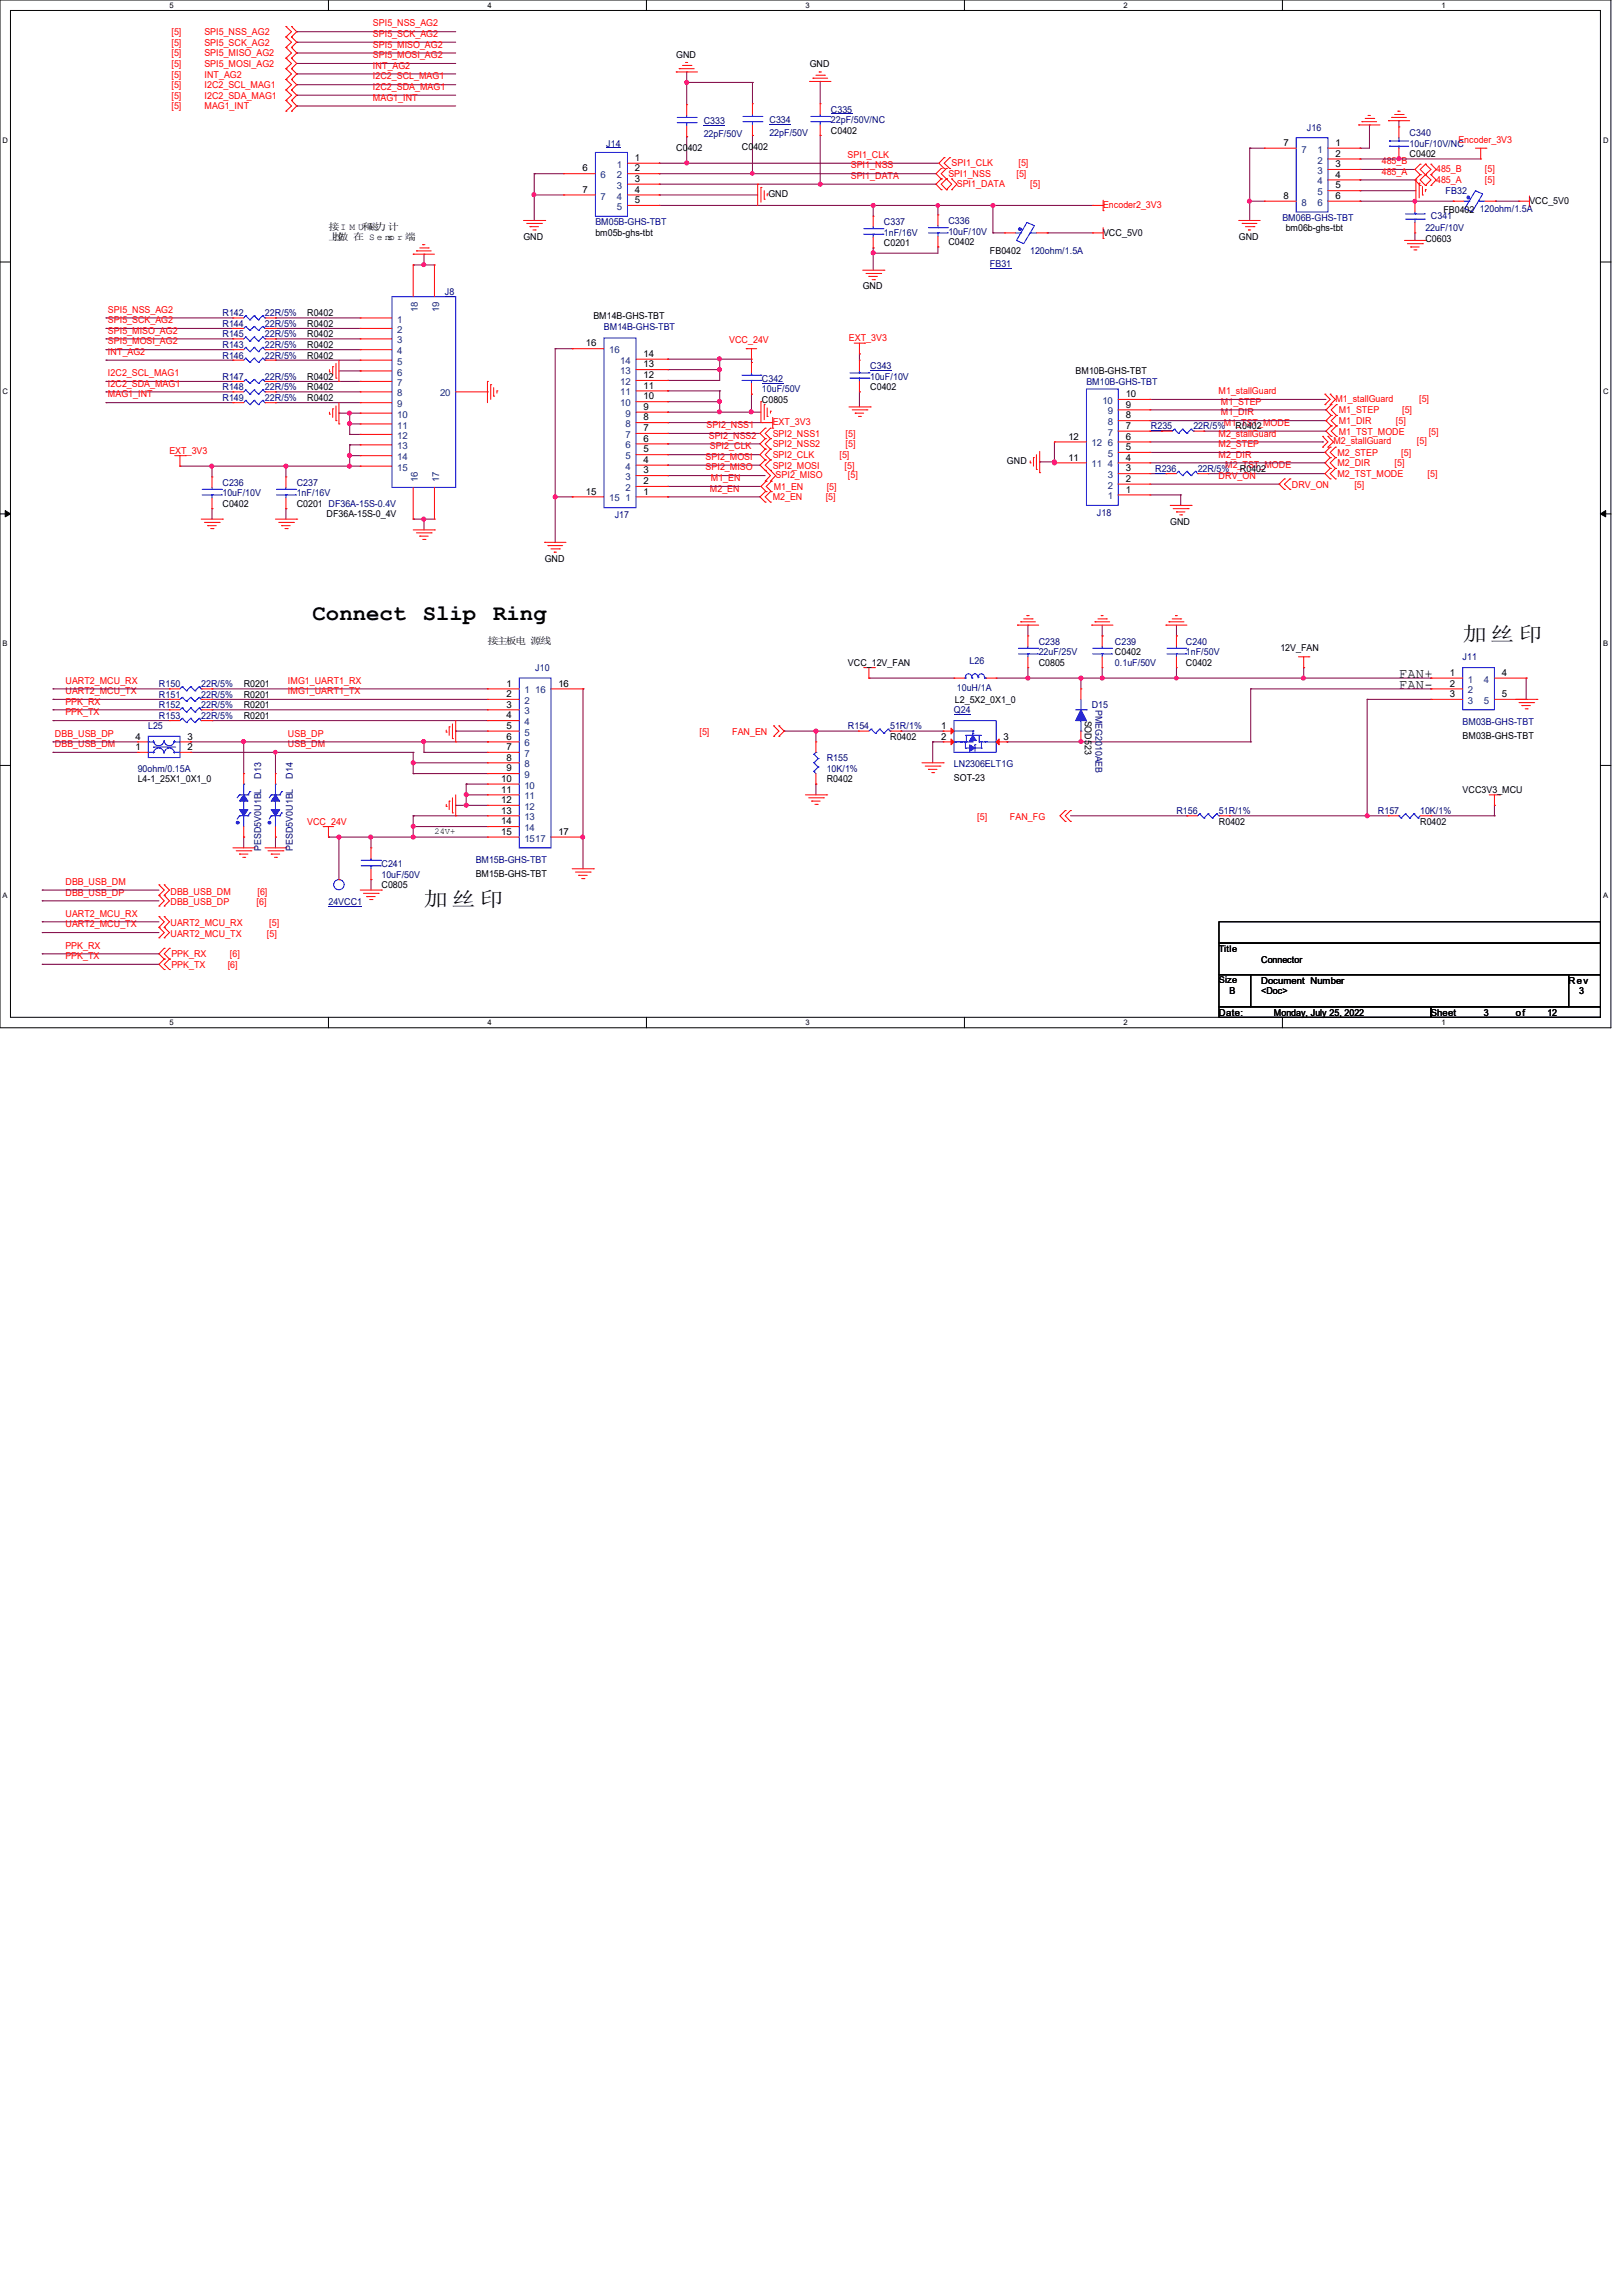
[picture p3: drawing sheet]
<svg xmlns="http://www.w3.org/2000/svg" width="210mm" height="297mm" viewBox="0 0 210 297" stroke-linecap="round" stroke-linejoin="round" font-family="sans-serif">
<defs><g id="words">
<g font-size="2.9">
<text x="40.4" y="80.2">Connect</text>
<text x="54.7" y="80.2">Slip</text>
<text x="63.8" y="80.2">Ring</text>
</g>
<g font-size="2.6">
<text x="189.3" y="83">加丝 印</text>
<text x="54.9" y="117.3">加丝 印</text>
</g>
<g font-size="1.8">
<text x="181" y="87.8">FAN+</text>
<text x="181" y="89.2">FAN-</text>
</g>
<g font-size="1.2" fill="#f00">
<text x="22.2" y="4.6">[5]</text>
<text x="22.2" y="5.9">[5]</text>
<text x="26.5" y="4.6">SPI5_NSS_AG2</text>
<text x="26.5" y="5.9">SPI5_SCK_AG2</text>
<text x="48.3" y="3.4">SPI5_NSS_AG2</text>
<text x="48.3" y="4.8">SPI5_SCK_AG2</text>
<text x="22.2" y="7.3">[5]</text>
<text x="22.2" y="8.7">[5]</text>
<text x="22.2" y="10">[5]</text>
<text x="22.2" y="11.4">[5]</text>
<text x="26.5" y="7.3">SPI5_MISO_AG2</text>
<text x="26.5" y="8.7">SPI5_MOSI_AG2</text>
<text x="26.5" y="10">INT_AG2</text>
<text x="26.5" y="11.4">I2C2_SCL_MAG1</text>
<text x="48.3" y="6.2">SPI5_MISO_AG2</text>
<text x="48.3" y="7.5">SPI5_MOSI_AG2</text>
<text x="48.3" y="8.9">INT_AG2</text>
<text x="48.3" y="10.3">I2C2_SCL_MAG1</text>
<text x="48.3" y="11.6">I2C2_SDA_MAG1</text>
<text x="22.2" y="12.8">[5]</text>
<text x="22.2" y="14.1">[5]</text>
<text x="26.5" y="12.8">I2C2_SDA_MAG1</text>
<text x="26.5" y="14.1">MAG1_INT</text>
<text x="48.3" y="13">MAG1_INT</text>
<text x="109.7" y="20.4">SPI1_CLK</text>
<text x="110.1" y="23.2">SPI1_DATA</text>
<text x="110.1" y="21.8">SPI1_NSS</text>
<text x="122.7" y="22.9">SPI1_NSS</text>
<text x="123.1" y="21.5">SPI1_CLK</text>
<text x="131.5" y="22.9">[5]</text>
<text x="131.8" y="21.5">[5]</text>
<text x="178.8" y="21.3">485_B</text>
<text x="178.8" y="22.6">485_A</text>
<text x="185.8" y="22.3">485_B</text>
<text x="185.8" y="23.6">485_A</text>
<text x="188.7" y="18.5">Encoder_3V3</text>
<text x="192.1" y="22.3">[5]</text>
<text x="192.1" y="23.6">[5]</text>
<text x="123.8" y="24.2">SPI1_DATA</text>
<text x="133.3" y="24.2">[5]</text>
<text x="142.7" y="26.9">Encoder2_3V3</text>
<text x="14" y="40.5">SPI5_NSS_AG2</text>
<text x="14" y="41.8">SPI5_SCK_AG2</text>
<text x="14" y="43.2">SPI5_MISO_AG2</text>
<text x="14" y="44.6">SPI5_MOSI_AG2</text>
<text x="14" y="45.9">INT_AG2</text>
<text x="94.4" y="44.4">VCC_24V</text>
<text x="109.9" y="44.2">EXT_3V3</text>
<text x="14" y="48.7">I2C2_SCL_MAG1</text>
<text x="14" y="50">I2C2_SDA_MAG1</text>
<text x="14" y="51.4">MAG1_INT</text>
<text x="157.7" y="51">M1_stallGuard</text>
<text x="158" y="53.8">M1_DIR</text>
<text x="158" y="52.4">M1_STEP</text>
<text x="172.8" y="52">M1_stallGuard</text>
<text x="173.2" y="53.5">M1_STEP</text>
<text x="181.4" y="53.5">[5]</text>
<text x="183.6" y="52">[5]</text>
<text x="21.9" y="58.7">EXT_3V3</text>
<text x="91.3" y="59.5">SPI2_MOSI</text>
<text x="91.4" y="55.4">SPI2_NSS1</text>
<text x="91.7" y="56.8">SPI2_NSS2</text>
<text x="91.9" y="58.2">SPI2_CLK</text>
<text x="100" y="55">EXT_3V3</text>
<text x="100" y="56.6">SPI2_NSS1</text>
<text x="100" y="57.9">SPI2_NSS2</text>
<text x="100" y="59.3">SPI2_CLK</text>
<text x="108.6" y="59.3">[5]</text>
<text x="109.4" y="56.6">[5]</text>
<text x="109.4" y="57.9">[5]</text>
<text x="157.7" y="56.5">M2_stallGuard</text>
<text x="157.7" y="59.2">M2_DIR</text>
<text x="157.7" y="57.9">M2_STEP</text>
<text x="158.4" y="55.1">M1_TST_MODE</text>
<text x="172.5" y="57.5">M2_stallGuard</text>
<text x="173.1" y="59">M2_STEP</text>
<text x="173.2" y="54.9">M1_DIR</text>
<text x="173.2" y="56.3">M1_TST_MODE</text>
<text x="180.6" y="54.9">[5]</text>
<text x="181.3" y="59">[5]</text>
<text x="183.3" y="57.5">[5]</text>
<text x="184.9" y="56.3">[5]</text>
<text x="91.3" y="60.9">SPI2_MISO</text>
<text x="91.9" y="63.6">M2_EN</text>
<text x="92" y="62.3">M1_EN</text>
<text x="100" y="64.8">M2_EN</text>
<text x="100" y="60.7">SPI2_MOSI</text>
<text x="100.1" y="63.4">M1_EN</text>
<text x="100.4" y="61.9">SPI2_MISO</text>
<text x="106.8" y="64.8">[5]</text>
<text x="107" y="63.4">[5]</text>
<text x="109.3" y="60.7">[5]</text>
<text x="109.7" y="61.9">[5]</text>
<text x="157.7" y="62">DRV_ON</text>
<text x="158.5" y="60.6">M2_TST_MODE</text>
<text x="167.2" y="63.1">DRV_ON</text>
<text x="173.1" y="60.4">M2_DIR</text>
<text x="173.1" y="61.8">M2_TST_MODE</text>
<text x="175.3" y="63.1">[5]</text>
<text x="180.5" y="60.4">[5]</text>
<text x="184.7" y="61.8">[5]</text>
<text x="8.5" y="89.8">UART2_MCU_TX</text>
<text x="8.5" y="88.5">UART2_MCU_RX</text>
<text x="37.3" y="88.5">IMG1_UART1_RX</text>
<text x="37.3" y="89.8">IMG1_UART1_TX</text>
<text x="7.1" y="95.3">DBB_USB_DP</text>
<text x="8.5" y="91.2">PPK_RX</text>
<text x="8.5" y="92.6">PPK_TX</text>
<text x="37.3" y="95.3">USB_DP</text>
<text x="90.5" y="95.1">[5]</text>
<text x="94.7" y="95.1">FAN_EN</text>
<text x="7.1" y="96.7">DBB_USB_DM</text>
<text x="37.3" y="96.7">USB_DM</text>
<text x="39.8" y="106.7">VCC_24V</text>
<text x="126.4" y="106.2">[5]</text>
<text x="130.7" y="106.2">FAN_FG</text>
<text x="8.5" y="115.9">DBB_USB_DP</text>
<text x="8.5" y="114.5">DBB_USB_DM</text>
<text x="8.5" y="118.6">UART2_MCU_RX</text>
<text x="22.1" y="119.9">UART2_MCU_RX</text>
<text x="22.1" y="115.8">DBB_USB_DM</text>
<text x="22.1" y="117.2">DBB_USB_DP</text>
<text x="33.2" y="117.2">[6]</text>
<text x="33.3" y="115.8">[6]</text>
<text x="34.8" y="119.9">[5]</text>
<text x="8.5" y="120">UART2_MCU_TX</text>
<text x="8.5" y="122.8">PPK_RX</text>
<text x="8.5" y="124.1">PPK_TX</text>
<text x="22.1" y="121.3">UART2_MCU_TX</text>
<text x="22.2" y="123.9">PPK_RX</text>
<text x="22.2" y="125.3">PPK_TX</text>
<text x="29.5" y="125.3">[6]</text>
<text x="29.8" y="123.9">[6]</text>
<text x="34.5" y="121.3">[5]</text>
</g>
<g font-size="1.2">
<text x="87.5" y="7.5">GND</text>
<text x="104.8" y="8.7">GND</text>
<text x="107.5" y="17.3">C0402</text>
<text x="75.4" y="22.2">6</text>
<text x="82.2" y="20.8">1</text>
<text x="82.2" y="22.2">2</text>
<text x="82.2" y="23.5">3</text>
<text x="87.5" y="19.5">C0402</text>
<text x="96" y="19.4">C0402</text>
<text x="166.1" y="18.9">7</text>
<text x="172.8" y="18.9">1</text>
<text x="172.8" y="20.3">2</text>
<text x="172.8" y="21.6">3</text>
<text x="172.8" y="23">4</text>
<text x="182.4" y="20.3">C0402</text>
<text x="42.5" y="29.8">接I M U和</text>
<text x="47.6" y="29.8">磁力 计</text>
<text x="75.4" y="24.9">7</text>
<text x="82.2" y="24.9">4</text>
<text x="82.2" y="26.3">5</text>
<text x="99.4" y="25.5">GND</text>
<text x="166.1" y="25.7">8</text>
<text x="166.4" y="29.9">bm06b-ghs-tbt</text>
<text x="172.8" y="24.4">5</text>
<text x="172.8" y="25.7">6</text>
<text x="186.8" y="27.6">FB0402</text>
<text x="197.9" y="26.4">VCC_5V0</text>
<text x="42.5" y="31">上做 在 S e nso r 端</text>
<text x="43.1" y="31">拉</text>
<text x="67.7" y="31">GND</text>
<text x="77" y="30.5">bm05b-ghs-tbt</text>
<text x="114.4" y="31.8">C0201</text>
<text x="122.7" y="31.7">C0402</text>
<text x="128.1" y="32.9">FB0402</text>
<text x="142.7" y="30.5">VCC_5V0</text>
<text x="160.3" y="31">GND</text>
<text x="184.4" y="31.3">C0603</text>
<text x="39.8" y="40.9">R0402</text>
<text x="76.8" y="41.3">BM14B-GHS-TBT</text>
<text x="111.6" y="37.5">GND</text>
<text x="39.8" y="45">R0402</text>
<text x="39.8" y="46.4">R0402</text>
<text x="39.8" y="42.3">R0402</text>
<text x="39.8" y="43.6">R0402</text>
<text x="75.8" y="44.8">16</text>
<text x="83.3" y="47.5">13</text>
<text x="83.3" y="46.2">14</text>
<text x="39.8" y="50.5">R0402</text>
<text x="39.8" y="49.1">R0402</text>
<text x="39.8" y="51.9">R0402</text>
<text x="83.3" y="53">9</text>
<text x="83.3" y="51.7">10</text>
<text x="83.3" y="50.3">11</text>
<text x="83.3" y="48.9">12</text>
<text x="98.6" y="52.2">C0805</text>
<text x="112.6" y="50.5">C0402</text>
<text x="139.2" y="48.4">BM10B-GHS-TBT</text>
<text x="145.7" y="52.7">9</text>
<text x="145.7" y="51.4">10</text>
<text x="83.3" y="59.9">4</text>
<text x="83.3" y="58.5">5</text>
<text x="83.3" y="57.1">6</text>
<text x="83.3" y="55.8">7</text>
<text x="83.3" y="54.4">8</text>
<text x="138.3" y="59.6">11</text>
<text x="138.3" y="56.9">12</text>
<text x="145.7" y="59.6">4</text>
<text x="145.7" y="58.2">5</text>
<text x="145.7" y="56.9">6</text>
<text x="145.7" y="55.5">7</text>
<text x="145.7" y="54.1">8</text>
<text x="159.9" y="55.6">R0402</text>
<text x="28.8" y="65.6">C0402</text>
<text x="38.4" y="65.6">C0201 DF36A-15S-0.4V</text>
<text x="75.8" y="64">15</text>
<text x="83.3" y="64">1</text>
<text x="83.3" y="62.7">2</text>
<text x="83.3" y="61.3">3</text>
<text x="130.3" y="60.1">GND</text>
<text x="145.7" y="63.8">1</text>
<text x="145.7" y="62.4">2</text>
<text x="145.7" y="61">3</text>
<text x="160.4" y="61">R0402</text>
<text x="42.2" y="67">DF36A-15S-0_4V</text>
<text x="151.4" y="67.9">GND</text>
<text x="70.5" y="72.7">GND</text>
<text x="63.1" y="83.3">接主板电 源线</text>
<text x="31.5" y="88.9">R0201</text>
<text x="65.5" y="88.9">1</text>
<text x="72.3" y="88.9">16</text>
<text x="109.7" y="86.1">VCC_12V_FAN</text>
<text x="134.4" y="86.1">C0805</text>
<text x="144.3" y="84.8">C0402</text>
<text x="153.5" y="86.1">C0402</text>
<text x="165.7" y="84.2">12V_FAN</text>
<text x="187.6" y="87.5">1</text>
<text x="187.6" y="88.9">2</text>
<text x="194.3" y="87.5">4</text>
<text x="17.5" y="95.7">4</text>
<text x="24.3" y="95.7">3</text>
<text x="31.5" y="91.7">R0201</text>
<text x="31.5" y="90.3">R0201</text>
<text x="31.5" y="93">R0201</text>
<text x="65.5" y="90.2">2</text>
<text x="65.5" y="91.6">3</text>
<text x="65.5" y="93">4</text>
<text x="65.5" y="94.3">5</text>
<text x="65.5" y="95.7">6</text>
<text x="115.2" y="95.8">R0402</text>
<text x="121.8" y="94.3">1</text>
<text x="121.8" y="95.7">2</text>
<text x="123.6" y="91">L2_5X2_0X1_0</text>
<text x="129.9" y="95.7">3</text>
<text x="140.4" y="93.3" transform="rotate(90 140.4 93.3)">SOD523</text>
<text x="187.6" y="90.2">3</text>
<text x="189.3" y="95.6">BM03B-GHS-TBT</text>
<text x="194.3" y="90.2">5</text>
<text x="17.5" y="97.1">1</text>
<text x="17.8" y="101.3">L4-1_25X1_0X1_0</text>
<text x="24.3" y="97.1">2</text>
<text x="64.9" y="101.2">10</text>
<text x="65.5" y="97.1">7</text>
<text x="65.5" y="98.4">8</text>
<text x="65.5" y="99.8">9</text>
<text x="107" y="101.3">R0402</text>
<text x="123.4" y="101.1">SOT-23</text>
<text x="64.9" y="102.6">11</text>
<text x="64.9" y="103.9">12</text>
<text x="64.9" y="105.3">13</text>
<text x="64.9" y="106.7">14</text>
<text x="157.7" y="106.7">R0402</text>
<text x="183.8" y="106.7">R0402</text>
<text x="189.3" y="102.6">VCC3V3_MCU</text>
<text x="61.6" y="113.5">BM15B-GHS-TBT</text>
<text x="64.9" y="108">15</text>
<text x="72.3" y="108">17</text>
<text x="49.4" y="115">C0805</text>
<text x="157.7" y="123.1">Title</text>
<text x="163.2" y="124.6">Connector</text>
<text x="157.7" y="127.3">Size</text>
<text x="157.7" y="131.4">Date:</text>
<text x="159.1" y="128.7">B</text>
<text x="163.2" y="128.7">&lt;Doc&gt;</text>
<text x="163.2" y="127.3">Document Number</text>
<text x="164.8" y="131.4">Monday, July 25, 2022</text>
<text x="185.2" y="131.4">Sheet</text>
<text x="192" y="131.4">3</text>
<text x="196.1" y="131.4">of</text>
<text x="200.2" y="131.4">12</text>
<text x="203" y="127.3">Rev</text>
<text x="204.3" y="128.7">3</text>
</g>
<g font-size="1.2" fill="#000080">
<text x="91.1" y="16.1">C333</text>
<text x="91.1" y="17.7">22pF/50V</text>
<text x="99.6" y="16">C334</text>
<text x="99.6" y="17.6">22pF/50V</text>
<text x="107.5" y="14.6">C335</text>
<text x="107.5" y="16">22pF/50V/NC</text>
<text x="169.1" y="17">J16</text>
<text x="182.4" y="17.6">C340</text>
<text x="78.4" y="19">J14</text>
<text x="182.4" y="19">10uF/10V/NC</text>
<text x="77" y="29.1">BM05B-GHS-TBT</text>
<text x="114.4" y="29.1">C337</text>
<text x="122.7" y="29">C336</text>
<text x="165.9" y="28.6">BM06B-GHS-TBT</text>
<text x="184.4" y="29.9">22uF/10V</text>
<text x="185.2" y="28.4">C341</text>
<text x="187.1" y="25.1">FB32</text>
<text x="191.5" y="27.5">120ohm/1.5A</text>
<text x="114.4" y="30.5">1nF/16V</text>
<text x="122.7" y="30.4">10uF/10V</text>
<text x="128.1" y="34.6">FB31</text>
<text x="133.3" y="32.8">120ohm/1.5A</text>
<text x="28.8" y="40.9">R142</text>
<text x="34.3" y="40.9">22R/5%</text>
<text x="57.6" y="38.1">J8</text>
<text x="28.8" y="45">R143</text>
<text x="28.8" y="46.4">R146</text>
<text x="28.8" y="42.3">R144</text>
<text x="28.8" y="43.6">R145</text>
<text x="34.3" y="45">22R/5%</text>
<text x="34.3" y="46.4">22R/5%</text>
<text x="34.3" y="42.3">22R/5%</text>
<text x="34.3" y="43.6">22R/5%</text>
<text x="78.1" y="42.7">BM14B-GHS-TBT</text>
<text x="112.6" y="47.8">C343</text>
<text x="28.8" y="50.5">R148</text>
<text x="28.8" y="49.1">R147</text>
<text x="28.8" y="51.9">R149</text>
<text x="34.3" y="50.5">22R/5%</text>
<text x="34.3" y="49.1">22R/5%</text>
<text x="34.3" y="51.9">22R/5%</text>
<text x="98.6" y="49.4">C342</text>
<text x="98.6" y="50.8">10uF/50V</text>
<text x="112.6" y="49.1">10uF/10V</text>
<text x="140.6" y="49.8">BM10B-GHS-TBT</text>
<text x="148.9" y="55.6">R235</text>
<text x="154.4" y="55.6">22R/5%</text>
<text x="28.8" y="62.9">C236</text>
<text x="28.8" y="64.2">10uF/10V</text>
<text x="38.4" y="62.9">C237</text>
<text x="38.4" y="64.2">1nF/16V</text>
<text x="149.5" y="61">R236</text>
<text x="155" y="61">22R/5%</text>
<text x="79.5" y="67.1">J17</text>
<text x="141.9" y="66.8">J18</text>
<text x="134.4" y="83.4">C238</text>
<text x="144.3" y="83.4">C239</text>
<text x="153.5" y="83.4">C240</text>
<text x="20.6" y="88.9">R150</text>
<text x="26" y="88.9">22R/5%</text>
<text x="69.3" y="86.9">J10</text>
<text x="123.8" y="89.4">10uH/1A</text>
<text x="125.5" y="85.9">L26</text>
<text x="134.4" y="84.8">22uF/25V</text>
<text x="144.3" y="86.1">0.1uF/50V</text>
<text x="153.5" y="84.8">1nF/50V</text>
<text x="189.3" y="85.5">J11</text>
<text x="19.2" y="94.4">L25</text>
<text x="20.6" y="91.7">R152</text>
<text x="20.6" y="90.3">R151</text>
<text x="20.6" y="93">R153</text>
<text x="26" y="91.7">22R/5%</text>
<text x="26" y="90.3">22R/5%</text>
<text x="26" y="93">22R/5%</text>
<text x="109.7" y="94.4">R154</text>
<text x="115.2" y="94.4">51R/1%</text>
<text x="123.4" y="92.3">Q24</text>
<text x="141.3" y="91.7">D15</text>
<text x="141.8" y="91.9" transform="rotate(90 141.8 91.9)">PMEG2010AEB</text>
<text x="189.3" y="93.9">BM03B-GHS-TBT</text>
<text x="17.8" y="99.9">90ohm/0.15A</text>
<text x="33.8" y="100.8" transform="rotate(-90 33.8 100.8)">D13</text>
<text x="37.9" y="100.8" transform="rotate(-90 37.9 100.8)">D14</text>
<text x="107" y="98.5">R155</text>
<text x="107" y="99.9">10K/1%</text>
<text x="123.4" y="99.3">LN2306ELT1G</text>
<text x="152.2" y="105.4">R156</text>
<text x="157.7" y="105.4">51R/1%</text>
<text x="178.3" y="105.4">R157</text>
<text x="183.8" y="105.4">10K/1%</text>
<text x="33.8" y="110.1" transform="rotate(-90 33.8 110.1)">PESD5V0U1BL</text>
<text x="37.9" y="110.1" transform="rotate(-90 37.9 110.1)">PESD5V0U1BL</text>
<text x="49.4" y="112.2">C241</text>
<text x="49.4" y="113.6">10uF/50V</text>
<text x="61.6" y="111.7">BM15B-GHS-TBT</text>
<text x="42.5" y="117.2">24VCC1</text>
</g>
<g font-size="1.2" fill="#004080">
<text x="77.7" y="23.1">6</text>
<text x="79.8" y="21.7">1</text>
<text x="79.8" y="23.1">2</text>
<text x="168.4" y="19.8">7</text>
<text x="170.5" y="19.8">1</text>
<text x="170.5" y="21.2">2</text>
<text x="170.5" y="22.5">3</text>
<text x="170.5" y="23.9">4</text>
<text x="77.7" y="25.8">7</text>
<text x="79.8" y="24.4">3</text>
<text x="79.8" y="25.8">4</text>
<text x="79.8" y="27.2">5</text>
<text x="168.4" y="26.6">8</text>
<text x="170.5" y="25.3">5</text>
<text x="170.5" y="26.6">6</text>
<text x="51.4" y="41.7">1</text>
<text x="54.1" y="40.4" transform="rotate(-90 54.1 40.4)">18</text>
<text x="56.8" y="40.4" transform="rotate(-90 56.8 40.4)">19</text>
<text x="51.4" y="43.1">2</text>
<text x="51.4" y="44.4">3</text>
<text x="51.4" y="45.8">4</text>
<text x="51.4" y="47.2">5</text>
<text x="78.8" y="45.7">16</text>
<text x="80.3" y="47.1">14</text>
<text x="51.4" y="48.6">6</text>
<text x="51.4" y="50">7</text>
<text x="51.4" y="51.3">8</text>
<text x="51.4" y="52.7">9</text>
<text x="56.9" y="51.3">20</text>
<text x="80.3" y="52.6">10</text>
<text x="80.3" y="51.2">11</text>
<text x="80.3" y="49.8">12</text>
<text x="80.3" y="48.4">13</text>
<text x="80.9" y="53.9">9</text>
<text x="142.7" y="52.3">10</text>
<text x="143.3" y="53.6">9</text>
<text x="51.4" y="54.1">10</text>
<text x="51.4" y="55.5">11</text>
<text x="51.4" y="56.8">12</text>
<text x="51.4" y="58.2">13</text>
<text x="51.4" y="59.6">14</text>
<text x="80.9" y="59.4">5</text>
<text x="80.9" y="58">6</text>
<text x="80.9" y="56.7">7</text>
<text x="80.9" y="55.3">8</text>
<text x="141.3" y="57.8">12</text>
<text x="143.3" y="59.1">5</text>
<text x="143.3" y="57.8">6</text>
<text x="143.3" y="56.4">7</text>
<text x="143.3" y="55">8</text>
<text x="51.4" y="60.9">15</text>
<text x="54.1" y="62.4" transform="rotate(-90 54.1 62.4)">16</text>
<text x="56.8" y="62.4" transform="rotate(-90 56.8 62.4)">17</text>
<text x="78.8" y="64.9">15</text>
<text x="80.9" y="64.9">1</text>
<text x="80.9" y="63.5">2</text>
<text x="80.9" y="62.1">3</text>
<text x="80.9" y="60.8">4</text>
<text x="141.3" y="60.5">11</text>
<text x="143.3" y="64.6">1</text>
<text x="143.3" y="63.2">2</text>
<text x="143.3" y="61.9">3</text>
<text x="143.3" y="60.5">4</text>
<text x="67.9" y="89.7">1</text>
<text x="69.3" y="89.7">16</text>
<text x="189.9" y="88.3">1</text>
<text x="189.9" y="89.7">2</text>
<text x="192" y="88.3">4</text>
<text x="67.9" y="91.1">2</text>
<text x="67.9" y="92.5">3</text>
<text x="67.9" y="93.9">4</text>
<text x="67.9" y="95.2">5</text>
<text x="189.9" y="91.1">3</text>
<text x="192" y="91.1">5</text>
<text x="67.9" y="96.6">6</text>
<text x="67.9" y="98">7</text>
<text x="67.9" y="99.3">8</text>
<text x="67.9" y="100.7">9</text>
<text x="67.9" y="102.1">10</text>
<text x="67.9" y="103.5">11</text>
<text x="67.9" y="104.8">12</text>
<text x="67.9" y="106.2">13</text>
<text x="67.9" y="107.6">14</text>
<text x="67.9" y="108.9">1517</text>
</g>
<text font-size="1.1" x="56.2" y="108">24V+</text>
<g font-size="1">
<text x="21.9" y="1">5</text>
<text x="63.1" y="1">4</text>
<text x="104.2" y="1">3</text>
<text x="145.4" y="1">2</text>
<text x="186.5" y="1">1</text>
<text x=".3" y="18.5">D</text>
<text x="207.4" y="18.5">D</text>
<text x=".3" y="51.1">C</text>
<text x="207.4" y="51.1">C</text>
<text x=".3" y="83.7">B</text>
<text x="207.4" y="83.7">B</text>
<text x=".3" y="116.2">A</text>
<text x="207.4" y="116.2">A</text>
<text x="21.9" y="132.7">5</text>
<text x="63.1" y="132.7">4</text>
<text x="104.2" y="132.7">3</text>
<text x="145.4" y="132.7">2</text>
<text x="186.5" y="132.7">1</text>
</g>
</g></defs>
<path d="M0 0h208.4v133h-208.4zM1.4 1.4h205.7v130.3h-205.7z" fill="none" stroke="#000" stroke-width=".13"/>
<g fill="#fff">
<path d="M21.9 .1h.6v1.1h-.6z"/>
<path d="M21.9 131.8h.6v1.1h-.6z"/>
</g>
<path d="M42.5 0v1.4M42.5 131.7v1.3" fill="none" stroke="#000" stroke-width=".13"/>
<g fill="#fff">
<path d="M63.1 .1h.5v1.1h-.5z"/>
<path d="M63.1 131.8h.5v1.1h-.5z"/>
</g>
<path d="M83.7 0v1.4M83.7 131.7v1.3" fill="none" stroke="#000" stroke-width=".13"/>
<g fill="#fff">
<path d="M104.2 .1h.6v1.1h-.6z"/>
<path d="M104.2 131.8h.6v1.1h-.6z"/>
</g>
<path d="M124.8 0v1.4M124.8 131.7v1.3" fill="none" stroke="#000" stroke-width=".13"/>
<g fill="#fff">
<path d="M145.4 .1h.5v1.1h-.5z"/>
<path d="M145.4 131.8h.5v1.1h-.5z"/>
</g>
<path d="M165.9 0v1.4M165.9 131.7v1.3" fill="none" stroke="#000" stroke-width=".13"/>
<g fill="#fff">
<path d="M186.5 .1h.6v1.1h-.6z"/>
<path d="M186.5 131.8h.6v1.1h-.6z"/>
<path d="M.3 17.6h.8v1.1h-.8z"/>
<path d="M207.4 17.6h.8v1.1h-.8z"/>
<path d="M.3 50.2h.8v1.1h-.8z"/>
<path d="M207.4 50.2h.8v1.1h-.8z"/>
</g>
<path d="M0 33.9h1.4M207.1 33.9h1.3" fill="none" stroke="#000" stroke-width=".13"/>
<g fill="#fff">
<path d="M.3 82.8h.7v1.1h-.7z"/>
<path d="M207.4 82.8h.7v1.1h-.7z"/>
</g>
<path d="M0 66.5h1.4M207.1 66.5h1.3" fill="none" stroke="#000" stroke-width=".13"/>
<path d="M.7 66.1l.7 .4-.7 .4zM207.1 66.5l.7-.4v.8z" fill="#000" stroke="#000" stroke-width=".13"/>
<g fill="#fff">
<path d="M.3 115.3h.7v1.1h-.7z"/>
<path d="M207.4 115.3h.7v1.1h-.7z"/>
</g>
<path d="M0 99.1h1.4M207.1 99.1h1.3M157.7 119.3h49.4v2.7h-49.4zM157.7 122h49.4v4.2h-49.4zM157.7 126.2h4.1v4.1h-4.1zM157.7 130.3h27.5v1.4h-27.5zM161.8 126.2h41.2v4.1h-41.2zM185.2 130.3h21.9v1.4h-21.9zM203 126.2h4.1v4.1h-4.1z" fill="none" stroke="#000" stroke-width=".13"/>
<g fill="none" stroke="#800040" stroke-width=".13">
<path d="M38.4 4.1h.1M38.4 5.5h.1M38.4 6.9h.1M38.4 8.2h.1M38.4 9.6h.1M38.4 11h.1M38.4 12.3h.1M38.4 13.7h.1M38.4 4.1h20.6M38.4 5.5h20.6M38.4 6.9h20.6M38.4 8.2h20.6"/>
<path d="M38.4 9.6h20.6M38.4 11h20.6M38.4 12.3h20.6M38.4 13.7h20.6M88.9 9.3h.1M88.9 10.7h.1M88.9 17.7h.1M88.9 9.3v4.2M88.9 17.7v3.4M88.9 10.7h8.5M97.4 10.7h.1M97.4 17.5h.1"/>
<path d="M97.4 10.7v2.7M97.4 17.5v5M106.1 10.5h.1M106.1 17.5h.1M106.1 10.5v2.9M106.1 17.5v6.3M161.7 19.2h.1M161.7 19.2v9.3M161.7 19.2h1.9M176 19.2h.1M177.2 16.2h.1M177.2 16.2v3h-1.2"/>
<path d="M181 15.6h.1M181 15.6v.8M53.5 34.3h.1M53.5 34.3h2.7M54.9 32.9h.1M54.9 34.3h.1M54.9 32.9v1.4M69.1 25.2h.1M69.1 22.5h.1M69.1 25.2h3.8M69.1 22.5v6M69.1 22.5h3.8"/>
<path d="M85.3 23.8h.1M85.3 21.1h.1M85.3 22.5h.1M85.3 26.6h.1M85.3 25.2h.1M85.3 25.2h12.7M85.3 22.5h35.8M85.3 23.8h35.8M85.3 21.1h36.2M85.3 26.6h56.1M88.9 21.1h.1M97.4 22.5h.1"/>
<path d="M106.1 23.8h.1M113 26.6h.1M113 32.1h.1M113 32.8h.1M113 26.6v1.4M113 32.1v2.9M121.4 26.6h.1M121.4 32h.1M121.4 26.6v1.2M121.4 32v.8h-8.4M128.5 30.1h.1M128.5 26.6h.1"/>
<path d="M128.5 30.1h1.5M128.5 26.6v3.5M135.5 30.1h.1M135.5 30.1h5.9M141.4 26.6h.1M161.7 26h.1M161.7 26h1.9M176 21.9h.1M176 26h.1M176 23.3h.1M176 24.7h.1M176 20.6h.1"/>
<path d="M176 21.9h7.1M176 26h12M176 23.3h7.1M176 24.7h7.2M176 20.6h15.6M181 20.6h.1M183.1 31.1h.1M183.1 30.1v1M188 26h.1M193.5 26h.1M193.5 26h3.1M13.7 41.1h.1"/>
<path d="M13.7 42.5h.1M13.7 43.9h.1M13.7 45.3h.1M13.7 46.6h.1M13.7 49.4h.1M13.7 50.7h.1M13.7 52.1h.1M13.7 41.1h16.4M13.7 42.5h16.4M13.7 43.9h16.4M13.7 45.3h16.4M13.7 46.6h16.4"/>
<path d="M13.7 49.4h16.4M13.7 50.7h16.4M13.7 52.1h16.4M35.6 52.1h.1M35.6 50.7h.1M35.6 49.4h.1M35.6 46.6h.1M35.6 45.3h.1M35.6 43.9h.1M35.6 42.5h.1M35.6 41.1h.1M35.6 41.1h11"/>
<path d="M35.6 42.5h11M35.6 43.9h11M35.6 45.3h11M35.6 46.6h11M35.6 49.4h11M35.6 50.7h11M35.6 52.1h11M43.9 53.5h.1M43.9 53.5h2.7M43.9 48h2.7M45.3 59h.1M45.3 57.6h.1"/>
<path d="M45.3 56.2h.1M45.3 54.9h.1M45.3 53.5h.1M45.3 59h1.3M45.3 53.5v2.7M45.3 57.6v2.7M45.3 57.6h1.3M45.3 56.2h1.3M45.3 54.9h1.3M46.6 48h.1M71.8 45.1h.1M71.8 45.1v25.1"/>
<path d="M71.8 45.1h2.2M74 45.1h.1M86.4 46.5h.1M86.4 49.2h.1M86.4 47.8h.1M86.4 53.3h.1M86.4 50.6h.1M86.4 52h.1M86.4 54.7h.1M86.4 57.4h.1M86.4 58.8h.1M86.4 56.1h.1"/>
<path d="M86.4 46.5h10.8v.4M86.4 47.8h6.7M86.4 53.3h12.1M86.4 50.6h6.7M86.4 52h6.7M86.4 54.7h12.2M86.4 57.4h11.9M86.4 58.8h11.9M86.4 56.1h11.9M93.1 46.5h.1M93.1 47.8h.1M93.1 50.6h.1"/>
<path d="M93.1 53.3h.1M93.1 52h.1M93.1 46.5v2.7h-6.7M93.1 50.6v2.7M97.2 53.3h.1M97.2 51h.1M97.2 46.9h.1M97.2 51v2.3M111.2 50.7h.1M111.2 45.8h.1M111.2 45.8v.8M111.2 50.7v2"/>
<path d="M134.5 59.8h.1M134.5 59.8h1.9M136.4 59.8h.1M136.4 59.9h.1M136.4 57.2v2.9M148.8 55.8h1.5M148.8 54.4h22.8M148.8 53h22.8M148.8 51.7h22.6M148.8 57.2h22.4M148.8 59.9h22.6M148.8 58.5h22.6"/>
<path d="M150.3 55.8h.1M155.8 55.8h.1M155.8 55.8h15.8M171.2 57.2h.1M171.4 51.7h.1M171.4 59.9h.1M171.4 58.5h.1M171.6 54.4h.1M171.6 53h.1M23.3 60.3h.1M23.3 60.3h23.3M27.4 60.3h.1"/>
<path d="M27.4 65.8h.1M27.4 60.3v1.4M27.4 65.8v1.4M37 60.3h.1M37 65.8h.1M37 60.3v1.4M37 65.8v1.4M45.3 60.3h.1M53.5 67.2h.1M53.5 67.2h2.7M54.9 67.2h.1M54.9 67.2v1.4"/>
<path d="M71.8 64.3h.1M71.8 64.3h2.2M74 64.3h.1M86.4 60.2h.1M86.4 61.6h.1M86.4 64.3h.1M86.4 62.9h.1M86.4 60.2h11.9M86.4 61.6h12.6M86.4 64.3h11.9M86.4 62.9h12.1M136.4 60.1h.1"/>
<path d="M148.8 61.3h2.1M148.8 64.1h4M148.8 62.7h16.7M150.9 61.3h.1M152.8 64.1h.1M152.8 65.4h.1M152.8 64.1v1.3M156.3 61.3h.1M156.3 61.3h15.1M165.5 62.7h.1M6.9 90.5h.1M6.9 97.4h.1"/>
<path d="M6.9 96h.1M6.9 89.2h.1M6.9 91.9h.1M6.9 93.3h.1M6.9 90.5h15M6.9 97.4h10.9M6.9 96h10.9M6.9 89.2h15M6.9 91.9h15M6.9 93.3h15M24.7 97.4h.1M24.7 96h.1"/>
<path d="M24.7 97.4h28.8M24.7 96h38.4M27.4 89.2h.1M27.4 90.5h.1M27.4 93.3h.1M27.4 91.9h.1M27.4 90.5h35.7M27.4 89.2h35.7M27.4 91.9h35.7M27.4 93.3h35.7M31.5 96h.1M31.5 96v4.1"/>
<path d="M35.6 97.4h.1M35.6 97.4v2.7M53.5 97.4h.1M53.5 98.7h.1M53.5 97.4v2.7M53.5 98.7h9.6M54.9 96h.1M54.9 97.4h.1M54.9 97.4h8.2M54.9 96v1.4M59 94.6h.1M59 94.6h4.1"/>
<path d="M63.1 96h.1M75.4 89.2h.1M75.4 89.2v23.2M101.5 94.6h.1M101.5 94.6h9.6M105.6 94.6h.1M105.6 94.6v1.4M112.4 87.8h.1M112.4 87.8h11M116.6 94.6h.1M116.6 94.6h5.4M120.7 96h.1"/>
<path d="M120.7 96h1.3M120.7 96v2.7M128.9 87.8h56.3M130.3 96h.1M130.3 96h31.5M133 87.8h.1M133 80.9h.1M133 80.9v1.4M133 86.4v1.4M139.9 87.8h.1M139.9 87.8v1.4M142.6 87.8h.1"/>
<path d="M142.6 82.3h.1M142.6 80.9v1.4M142.6 86.4v1.4M152.2 87.8h.1M152.2 82.3h.1M152.2 80.9v1.4M152.2 86.4v1.4M161.8 96h.1M161.8 89.2h.1M161.8 89.2h23.4M161.8 89.2v6.8M168.7 86.4h.1"/>
<path d="M168.7 87.8h.1M168.7 86.4v1.4M176.9 90.5h.1M176.9 90.5h8.3M176.9 90.5v15.1M185.2 87.8h.1M185.2 89.2h.1M197.5 87.8h.1M197.5 87.8v2.7M5.5 116.6h.1M5.5 115.2h.1M5.5 119.3h.1"/>
<path d="M5.5 116.6h15.1M5.5 115.2h15.1M5.5 119.3h15.1M31.5 108.3h.1M31.5 108.3v1.4M35.6 108.3h.1M35.6 108.3v1.4M42.5 108.3h.1M42.5 108.3h20.6M43.9 108.3h.1M43.9 108.3v5.5M48 108.3h.1"/>
<path d="M48 113.8h.1M48 108.3v1.4M48 113.8v1.4M53.5 105.6h.1M53.5 107h.1M53.5 108.3h.1M53.5 100.1h.1M53.5 105.6h9.6M53.5 107h9.6M53.5 105.6v2.7M53.5 100.1h9.6M59 104.2h.1"/>
<path d="M59 104.2h4.1M60.3 101.5h.1M60.3 102.9h.1M60.3 104.2h.1M60.3 101.5h2.8M60.3 101.5v2.7M60.3 102.9h2.8M75.4 108.3h.1M105.6 101.5h.1M105.6 101.5v1.4M138.5 105.6h15.1M153.6 105.6h.1"/>
<path d="M159.1 105.6h20.6M176.9 105.6h.1M185.2 105.6h8.2M193.4 105.6h.1M193.4 104.2h.1M193.4 104.2v1.4M5.5 120.7h.1M5.5 123.4h.1M5.5 124.8h.1M5.5 120.7h15.1M5.5 123.4h15.1M5.5 124.8h15.1"/>
</g>
<g fill="#f0f" stroke="#f0f" stroke-width=".13">
<circle cx="75.4" cy="108.3" r=".25"/>
<circle cx="35.6" cy="97.3" r=".23"/>
<circle cx="31.5" cy="96" r=".25"/>
<circle cx="54.8" cy="96" r=".25"/>
<circle cx="43.9" cy="108.3" r=".25"/>
<circle cx="53.5" cy="106.9" r=".25"/>
<circle cx="27.4" cy="60.3" r=".25"/>
<circle cx="37" cy="60.3" r=".25"/>
<circle cx="53.5" cy="108.3" r=".25"/>
<circle cx="48" cy="108.3" r=".25"/>
<circle cx="105.6" cy="94.6" r=".25"/>
<circle cx="133" cy="87.8" r=".25"/>
<circle cx="139.9" cy="96" r=".25"/>
<circle cx="139.9" cy="87.8" r=".25"/>
<circle cx="142.6" cy="87.8" r=".25"/>
<circle cx="152.2" cy="87.8" r=".23"/>
<circle cx="168.7" cy="87.8" r=".25"/>
<circle cx="176.9" cy="105.6" r=".25"/>
<circle cx="54.8" cy="34.2" r=".25"/>
<circle cx="54.8" cy="67.2" r=".25"/>
<circle cx="45.2" cy="58.9" r=".25"/>
<circle cx="45.2" cy="60.3" r=".25"/>
<circle cx="45.2" cy="54.8" r=".25"/>
<circle cx="45.2" cy="53.5" r=".25"/>
<circle cx="93.1" cy="46.4" r=".25"/>
<circle cx="93.1" cy="47.8" r=".25"/>
<circle cx="93.1" cy="51.9" r=".25"/>
<circle cx="93.1" cy="53.3" r=".25"/>
<circle cx="69.1" cy="25.2" r=".25"/>
<circle cx="106.1" cy="23.8" r=".25"/>
<circle cx="88.9" cy="10.7" r=".25"/>
<circle cx="113" cy="26.6" r=".25"/>
<circle cx="121.3" cy="26.6" r=".23"/>
<circle cx="113" cy="32.7" r=".25"/>
<circle cx="88.9" cy="21.1" r=".25"/>
<circle cx="97.3" cy="22.4" r=".23"/>
<circle cx="128.5" cy="26.6" r=".25"/>
<circle cx="136.4" cy="59.8" r=".25"/>
<circle cx="97.2" cy="53.3" r=".25"/>
<circle cx="161.7" cy="26" r=".25"/>
<circle cx="183.1" cy="26" r=".23"/>
<circle cx="181" cy="20.5" r=".25"/>
<circle cx="71.8" cy="64.3" r=".25"/>
<circle cx="136.4" cy="59.9" r=".25"/>
<circle cx="60.3" cy="102.8" r=".25"/>
<circle cx="60.3" cy="104.2" r=".25"/>
<circle cx="53.5" cy="98.7" r=".25"/>
</g>
<g fill="none" stroke="#f00" stroke-width=".13">
<path d="M37 4.8h.1M37 3.4h.1M37 6.1h.1M37 7.5h.1M37 8.9h.1M37 10.3h.1M37 11.6h.1M37 13h.1M37 14.4h.1M37 3.4l.7 .7-.7 .7M37 4.8l.7 .7-.7 .6M37 6.1l.7 .8-.7 .6"/>
<path d="M37 7.5l.7 .7-.7 .7M37 8.9l.7 .7-.7 .7M37 10.3l.7 .7-.7 .6M37 11.6l.7 .7-.7 .7M37 13l.7 .7-.7 .7M37.7 3.4h.1M37.7 4.8h.1M37.7 6.1h.1M37.7 7.5h.1M37.7 8.9h.1M37.7 10.3h.1M37.7 11.6h.1"/>
<path d="M37.7 13h.1M37.7 14.4h.1M37.7 3.4l.7 .7-.7 .7M37.7 4.8l.7 .7-.7 .6M37.7 6.1l.7 .8-.7 .6M37.7 7.5l.7 .7-.7 .7M37.7 8.9l.7 .7-.7 .7M37.7 10.3l.7 .7-.7 .6M37.7 11.6l.7 .7-.7 .7M37.7 13l.7 .7-.7 .7M87.5 9.3h.1M87.5 9.3h2.8"/>
<path d="M87.9 8.9h.1M87.9 8.9h1.9M88.3 8.5h1.1M88.7 8.1h.1M88.7 8.1h.3M89.4 8.5h.1M97.4 13.4h.1M97.4 17.5h.1M97.4 13.4v1.4M97.4 16.2v1.3M104.8 10.5h.1M104.8 10.5h2.7"/>
<path d="M105.2 10.1h.1M105.2 10.1h1.9M105.6 9.7h1.1M106 9.3h.1M106 9.3h.3M106.1 13.4h.1M106.1 17.5h.1M106.1 13.4v1.4M106.1 16.2v1.3M106.7 9.7h.1M163.6 19.2h.1M163.6 19.2h4.1"/>
<path d="M171.8 19.2h4.2M175.8 16.2h.1M175.8 16.2h2.8M176 19.2h.1M176.2 15.7h.1M176.2 15.7h1.9M176.7 15.3h1.1M177 14.9h.1M177 14.9h.3M177.8 15.3h.1M179.7 15.6h.1M179.7 15.6h2.7"/>
<path d="M180.1 15.2h.1M180.1 15.2h1.9M180.5 14.8h1.1M180.9 14.4h.1M180.9 14.4h.3M181.6 14.8h.1M190.9 19.2h1.4M191.6 19.2v1.4M192.3 19.2h.1M53.5 32.9h.1M53.5 32.9h2.7M53.9 32.5h.1"/>
<path d="M53.9 32.5h1.9M54.3 32.1h1.1M54.7 31.7h.1M54.7 31.7h.3M55.4 32.1h.1M67.7 28.5h2.8M68.2 28.9h1.9M68.6 29.3h.1M68.6 29.3h1.1M69 29.8h.3M69.3 29.8h.1M70.1 28.9h.1"/>
<path d="M70.5 28.5h.1M98 23.8h.1M98 23.8v2.8M98.5 24.3h.1M98.5 24.3v1.9M98.9 25.8h.1M98.9 24.7v1.1M99.3 25.1h.1M99.3 25.1v.3M111.6 35h2.8M112.1 35.4h1.9M112.4 35.8h.1"/>
<path d="M112.4 35.8h1.1M112.9 36.2h.3M113 28h.1M113 32.1h.1M113 28v1.3M113 30.7v1.4M113.2 36.2h.1M114 35.4h.1M114.4 35h.1M121.8 21.8h.1M121.8 23.2h.1M121.8 24.6h.1"/>
<path d="M121.8 21.8l-.7 .7 .7 .7M121.8 23.2l-.7 .6 .7 .8M122.2 20.4h.1M122.2 21.8h.1M122.2 20.4l-.7 .7 .7 .7M122.5 23.2h.1M122.5 21.8h.1M122.5 24.6h.1M122.5 21.8l-.7 .7 1.3 1.3-.6 .8M122.5 23.2l-.7 .6 .7 .8M122.9 21.8h.1M122.9 20.4h.1"/>
<path d="M122.9 20.4l-.7 .7 .7 .7M123.1 24.6h.1M123.1 23.2h.1M123.1 23.2l.7 .6-.7 .8M141.4 26.6h.1M141.4 30.1h.1M141.4 26.6h1.3M141.4 30.1h1.3M142.7 27.3h.1M142.7 30.9h.1M142.7 25.9v1.4M142.7 29.5v1.4"/>
<path d="M160.3 28.5h.1M160.3 28.5h2.8M160.7 28.9h.1M160.7 28.9h1.9M161.2 29.3h1.1M161.5 29.8h.1M161.5 29.8h.3M162.3 29.3h.1M163.6 26h.1M163.6 26h4.1M171.8 26h4.2M171.8 20.6h4.2"/>
<path d="M171.8 21.9h4.2M171.8 23.3h4.2M171.8 24.7h4.2M176 20.6h.1M176 21.9h.1M176 23.3h.1M176 24.7h.1M176 26h.1M181.7 31.1h2.7M182.1 31.5h2M182.5 32h.1M182.5 32h1.1"/>
<path d="M183 32.3h.2M183.2 32.3h.1M183.2 23.3h.1M183.2 23.3v2.7M183.6 23.7h.1M183.6 23.7v1.9M183.8 22.6h.1M183.8 21.3h.1M183.8 24h.1M183.8 21.3l-.7 .6 .7 .7M183.8 22.6l-.7 .7 .7 .7M184.1 31.5h.1"/>
<path d="M184.1 25.2h.1M184.1 24.1v1.1M184.4 31.1h.1M184.4 24.6h.1M184.4 21.3h.1M184.4 22.6h.1M184.4 24h.1M184.4 24.6v.2M184.4 21.3l.8 .6-.8 .7M184.4 21.3l-.6 .6 .6 .7M184.4 22.6l.8 .7-.8 .7M184.4 22.6l-.6 .7 .6 .7"/>
<path d="M185.2 22.6h.1M185.2 21.3h.1M185.2 24h.1M185.2 21.3l.6 .6-.6 .7M185.2 22.6l.6 .7-.6 .7M188 26h.1M188 26h1.4M191.6 20.6h.1M192.2 26h1.3M193.5 26h.1M196.6 26h.1M196.6 26h1.3"/>
<path d="M197.9 26.7h.1M197.9 25.4v1.3M22.6 59h1.4M23.3 59v1.3M24 59h.1M30.1 45.3h.1M30.1 46.6h.1M30.1 41.1h.1M30.1 50.7h.1M30.1 49.4h.1M30.1 52.1h.1M30.1 45.3h1.4"/>
<path d="M30.1 46.6h1.4M30.1 41.1h1.4M30.1 50.7h1.4M30.1 49.4h1.4M30.1 52.1h1.4M34.3 45.3h1.3M34.3 46.6h1.3M34.3 41.1h1.3M34.3 50.7h1.3M34.3 49.4h1.3M34.3 52.1h1.3M35.6 45.3h.1"/>
<path d="M35.6 46.6h.1M35.6 41.1h.1M35.6 50.7h.1M35.6 49.4h.1M35.6 52.1h.1M42.6 48.1h.1M42.6 53.6h.1M42.6 47.8v.3M42.6 53.3v.3M43.1 47.5h.1M43.1 52.9h.1M43.1 47.5v1.1"/>
<path d="M43.1 52.9v1.1M43.5 48.9h.1M43.5 54.4h.1M43.5 47v1.9M43.5 52.5v1.9M43.9 49.4h.1M43.9 54.9h.1M43.9 46.6v2.8M43.9 52.1v2.8M63.1 49.4h.1M63.1 49.4v2.7M63.5 49.8h.1"/>
<path d="M63.5 49.8v1.9M63.9 51.3h.1M63.9 50.2v1.1M64.3 50.6h.1M64.3 50.6v.3M74 45.1h.1M74 45.1h4.1M82.3 54.7h4.1M82.3 58.8h4.1M82.3 57.4h4.1M82.3 56.1h4.1M82.3 53.3h4.1"/>
<path d="M82.3 52h4.1M82.3 50.6h4.1M82.3 49.2h4.1M82.3 47.8h4.1M82.3 46.5h4.1M86.4 58.8h.1M86.4 57.4h.1M86.4 56.1h.1M86.4 54.7h.1M86.4 53.3h.1M86.4 52h.1M86.4 50.6h.1"/>
<path d="M86.4 49.2h.1M86.4 47.8h.1M86.4 46.5h.1M96.6 45.1h.1M96.6 45.1h1.3M97.2 46.5h.1M97.2 45.1v1.4M98.5 52h.1M98.5 52v2.7M98.6 54.7h.1M98.6 54.7h1.4M98.9 52.4h.1"/>
<path d="M98.9 52.4v1.9M99 55.4h.1M99 56.8h.1M99 58.1h.1M99 59.5h.1M99 55.4l-.7 .7 .7 .7M99 56.8l-.7 .6 .7 .7M99 58.1l-.7 .7 .7 .7M99 59.5l-.7 .7 1.4 1.4-.7 .7M99.3 53.9h.1M99.3 52.8v1.1M99.7 53.2h.1"/>
<path d="M99.7 56.8h.1M99.7 55.4h.1M99.7 58.1h.1M99.7 59.5h.1M99.7 53.2v.3M99.7 55.4l-.7 .7 .7 .7M99.7 56.8l-.7 .6 .7 .7M99.7 58.1l-.7 .7 .7 .7M99.7 59.5l-.7 .7 1.4 1.4-.7 .7M100 55.4h.1M100 54v1.4M109.9 52.7h2.7"/>
<path d="M110.3 53h1.9M110.5 44.4h1.4M110.7 53.5h.1M110.7 53.5h1.1M111.1 53.9h.2M111.2 45.8h.1M111.2 46.6h.1M111.2 50.7h.1M111.2 44.4v1.4M111.2 46.6v1.4M111.2 49.4v1.3M111.3 53.9h.1"/>
<path d="M111.9 44.4h.1M112.2 53h.1M112.6 52.7h.1M133.3 59.9h.1M133.3 59.6v.3M133.7 59.2h.1M133.7 59.2v1.1M134.1 58.8v1.9M134.5 58.4v2.8M136.4 59.9h.1M136.4 57.2h.1M136.4 59.9h4.2"/>
<path d="M136.4 57.2h4.2M144.7 53h4.1M144.7 59.9h4.1M144.7 58.5h4.1M144.7 57.2h4.1M144.7 55.8h4.1M144.7 54.4h4.1M144.7 51.7h4.1M148.8 59.9h.1M148.8 58.5h.1M148.8 57.2h.1M148.8 55.8h.1"/>
<path d="M148.8 54.4h.1M148.8 53h.1M148.8 51.7h.1M150.3 55.8h.1M150.3 55.8h1.4M154.4 55.8h1.4M155.8 55.8h.1M171.2 57.9h.1M171.2 56.5h.1M171.2 56.5l.6 .7-.6 .7M171.4 52.4h.1M171.4 51h.1"/>
<path d="M171.4 51l.7 .7-.7 .7M171.8 57.9h.1M171.8 56.5h.1M171.8 56.5l.8 .7-.8 .7M172.1 52.4h.1M172.1 51h.1M172.1 57.9h.1M172.1 59.2h.1M172.1 51l.7 .7-.7 .7M172.1 57.9l-.7 .6 .7 .7M172.1 59.2l-.7 .7 .7 .7M172.3 52.4h.1"/>
<path d="M172.3 53.8h.1M172.3 55.1h.1M172.3 56.5h.1M172.3 52.4l-.7 .6 .7 .8M172.3 53.8l-.7 .6 .7 .7M172.3 55.1l-.7 .7 .7 .7M172.8 59.2h.1M172.8 57.9h.1M172.8 57.9l-.7 .6 .7 .7M172.8 59.2l-.7 .7 .7 .7M172.9 53.8h.1M172.9 52.4h.1"/>
<path d="M172.9 55.1h.1M172.9 56.5h.1M172.9 52.4l-.6 .6 .6 .8M172.9 53.8l-.6 .6 .6 .7M172.9 55.1l-.6 .7 .6 .7M23.3 60.3h.1M26 67.2h2.8M26.5 67.6h1.9M26.9 68h.1M26.9 68h1.1M27.3 68.4h.3M27.6 68.4h.1"/>
<path d="M28.4 67.6h.1M28.8 67.2h.1M35.6 67.2h2.8M36.1 67.6h1.9M36.4 68h.1M36.4 68h1.1M36.9 68.4h.3M37 61.7h.1M37 65.8h.1M37 61.7v1.4M37 64.4v1.4M37.2 68.4h.1"/>
<path d="M38 67.6h.1M38.4 67.2h.1M53.5 68.6h2.7M53.9 69h1.9M54.3 69.4h.1M54.3 69.4h1.1M54.7 69.8h.3M55 69.8h.1M55.8 69h.1M56.2 68.6h.1M70.5 70.2h.1M70.5 70.2h2.7"/>
<path d="M70.9 70.6h.1M70.9 70.6h1.9M71.3 71h1.1M71.7 71.5h.1M71.7 71.5h.3M72.4 71h.1M74 64.3h.1M74 64.3h4.1M82.3 64.3h4.1M82.3 62.9h4.1M82.3 61.6h4.1M82.3 60.2h4.1"/>
<path d="M86.4 64.3h.1M86.4 62.9h.1M86.4 61.6h.1M86.4 60.2h.1M99 63.6h.1M99 65h.1M99 60.9h.1M99 62.3h.1M99 63.6l-.7 .7 .7 .7M99.1 62.3h.1M99.1 63.6h.1M99.1 62.3l-.6 .6 .6 .7"/>
<path d="M99.7 65h.1M99.7 63.6h.1M99.7 60.9h.1M99.7 62.3h.1M99.7 63.6l-.7 .7 .7 .7M99.8 63.6h.1M99.8 62.3h.1M99.8 62.3l-.7 .6 .7 .7M132.9 79.7h.1M132.9 79.7h.3M134.1 60.7h.1M134.5 61.2h.1"/>
<path d="M142.5 79.7h.1M142.5 79.7h.2M144.7 64.1h4.1M144.7 62.7h4.1M144.7 61.3h4.1M148.8 64.1h.1M148.8 62.7h.1M148.8 61.3h.1M151.4 65.4h2.7M151.8 65.8h2M152.1 79.7h.1M152.1 79.7h.3"/>
<path d="M152.2 66.3h.1M152.2 66.3h1.1M152.7 66.6h.2M152.9 66.6h.1M153.8 65.8h.1M154.1 65.4h.1M166.2 62h.1M166.2 63.3h.1M166.2 62l-.7 .7 .7 .6M166.9 63.3h.1M166.9 62h.1M166.9 62l-.7 .7 .7 .6"/>
<path d="M172.1 60.6h.1M172.1 62h.1M172.1 60.6l-.7 .7 .7 .7M172.8 60.6h.1M172.8 62h.1M172.8 60.6l-.7 .7 .7 .7M21.9 89.2h.1M21.9 91.9h.1M21.9 90.5h.1M21.9 93.3h.1M21.9 90.5h1.4M21.9 89.2h1.4"/>
<path d="M21.9 91.9h1.4M21.9 93.3h1.4M26 90.5h1.4M26 89.2h1.4M26 91.9h1.4M26 93.3h1.4M27.4 89.2h.1M27.4 91.9h.1M27.4 90.5h.1M27.4 93.3h.1M57.7 94.7h.1M57.7 94.5v.2"/>
<path d="M58.1 94.1h.1M58.1 94.1v1.1M58.5 95.6h.1M58.5 93.7v1.9M59 96h.1M59 93.3v2.7M63.1 89.2h.1M63.1 90.5h.1M63.1 91.9h.1M63.1 93.3h.1M63.1 94.6h.1M63.1 96h.1"/>
<path d="M63.1 97.4h.1M63.1 98.7h.1M63.1 90.5h4.1M63.1 98.7h4.1M63.1 94.6h4.1M63.1 89.2h4.1M63.1 91.9h4.1M63.1 93.3h4.1M63.1 96h4.1M63.1 97.4h4.1M71.3 89.2h4.1M75.4 89.2h.1"/>
<path d="M100.1 95.3h.1M100.1 93.9h.1M100.1 93.9l.7 .7-.7 .7M100.8 93.9h.1M100.8 95.3h.1M100.8 93.9l.7 .7-.7 .7M105.6 96h.1M105.6 96v1.4M111.1 94.6h.1M111.1 94.6h1.3M111.8 86.4h1.4M112.4 87.8h.1"/>
<path d="M112.4 86.4v1.4M113.2 86.4h.1M115.2 94.6h1.4M116.6 94.6h.1M119.3 98.7h2.7M119.7 99.1h1.9M120.1 99.6h.1M120.1 99.6h1.1M120.6 100h.2M120.8 100h.1M121.6 99.1h.1M122 98.7h.1"/>
<path d="M122 94.6h.1M122 96h.1M122 94.6h1.4M122 96h1.4M123.4 87.8h.1M123.4 87.8h1.4M127.6 87.8h1.3M128.9 87.8h.1M128.9 96h1.4M130.3 96h.1M131.7 80.9h.1M131.7 80.9h2.7"/>
<path d="M132.1 80.5h.1M132.1 80.5h1.9M132.5 80.1h1.1M133.6 80.1h.1M139.9 89.2h.1M139.9 96h.1M139.9 89.2v1.3M139.9 94.6v1.4M141.3 80.9h.1M141.3 80.9h2.7M141.7 80.5h.1M141.7 80.5h1.9"/>
<path d="M142.1 80.1h1.1M142.6 82.3h.1M142.6 86.4h.1M142.6 82.3v1.4M142.6 85v1.4M143.2 80.1h.1M150.9 80.9h.1M150.9 80.9h2.7M151.3 80.5h.1M151.3 80.5h1.9M151.7 80.1h1.1M152.2 82.3h.1"/>
<path d="M152.2 86.4h.1M152.2 82.3v1.4M152.2 85v1.4M152.8 80.1h.1M168 85h1.4M168.7 86.4h.1M168.7 85v1.4M169.4 85h.1M196.1 90.5h2.8M196.6 90.9h1.9M196.9 91.3h.1M196.9 91.3h1.1"/>
<path d="M197.4 91.7h.2M197.6 91.7h.1M198.5 90.9h.1M198.9 90.5h.1M20.6 118.6h.1M20.6 114.5h.1M20.6 115.9h.1M20.6 117.3h.1M20.6 118.6l.7 .7-.7 .7M20.6 114.5l.7 .7-.7 .7M20.6 115.9l.7 .7-.7 .7M21.3 118.6h.1"/>
<path d="M21.3 114.5h.1M21.3 115.9h.1M21.3 117.3h.1M21.3 118.6l.6 .7-.6 .7M21.3 114.5l.6 .7-.6 .7M21.3 115.9l.6 .7-.6 .7M30.1 109.7h2.8M30.6 110.1h1.9M31 110.5h.1M31 110.5h1.1M31.4 111h.3M31.7 111h.1"/>
<path d="M32.5 110.1h.1M32.9 109.7h.1M34.3 109.7h2.7M34.7 110.1h1.9M35.1 110.5h.1M35.1 110.5h1.1M35.5 111h.3M35.6 108.3h.1M35.6 100.1h.1M35.6 100.1v1.4M35.6 107v1.3M35.8 111h.1"/>
<path d="M36.6 110.1h.1M37 109.7h.1M41.8 107h.1M41.8 107h1.4M42.5 108.3h.1M42.5 107v1.3M43.9 113.8h.1M46.6 115.2h2.8M47 115.6h1.9M47.5 116h.1M47.5 116h1.1M47.8 116.4h.3"/>
<path d="M48.1 116.4h.1M48.9 115.6h.1M49.4 115.2h.1M57.7 104.4h.1M57.7 104.1v.3M58.1 103.7h.1M58.1 103.7v1.1M58.5 105.2h.1M58.5 103.3v1.9M59 105.6h.1M59 102.9v2.7M63.1 100.1h.1"/>
<path d="M63.1 101.5h.1M63.1 102.9h.1M63.1 104.2h.1M63.1 105.6h.1M63.1 107h.1M63.1 108.3h.1M63.1 107h4.1M63.1 102.9h4.1M63.1 100.1h4.1M63.1 101.5h4.1M63.1 104.2h4.1M63.1 108.3h4.1"/>
<path d="M63.1 105.6h4.1M71.3 108.3h4.1M74 112.4h2.8M74.5 112.9h1.9M74.9 113.3h.1M74.9 113.3h1.1M75.3 113.7h.3M75.4 108.3h.1M75.6 113.7h.1M76.4 112.9h.1M76.8 112.4h.1M104.2 102.9h2.8"/>
<path d="M104.6 103.3h2M105 103.7h.1M105 103.7h1.1M105.5 104.1h.2M105.6 101.5h.1M105.6 100.1v1.4M105.7 104.1h.1M106.6 103.3h.1M107 102.9h.1M137.8 104.9h.1M137.8 106.3h.1M137.8 104.9l-.6 .7 .6 .7"/>
<path d="M138.5 104.9h.1M138.5 106.3h.1M138.5 104.9l-.7 .7 .7 .7M153.6 105.6h.1M153.6 105.6h1.4M157.7 105.6h1.4M159.1 105.6h.1M192.7 102.9h1.4M193.4 104.2h.1M193.4 102.9v1.3M194.1 102.9h.1M20.6 120h.1"/>
<path d="M20.6 121.4h.1M20.6 120l.7 .7-.7 .7M21.3 120h.1M21.3 121.4h.1M21.3 122.7h.1M21.3 124.1h.1M21.3 125.5h.1M21.3 120l.6 .7-.6 .7M21.3 122.7l-.7 .7 .7 .7M21.3 124.1l-.7 .7 .7 .7M21.9 124.1h.1M21.9 122.7h.1"/>
<path d="M21.9 125.5h.1M21.9 122.7l-.6 .7 .6 .7M21.9 124.1l-.6 .7 .6 .7"/>
</g>
<g fill="none" stroke="#00f" stroke-width=".13">
<path d="M96.1 15.7h2.5M96.1 15.1h2.5M97.4 15.1h.1M97.4 15.7h.1M97.4 14.8v.3M97.4 15.7v.5M98.6 15.7h.1M98.6 15.1h.1M104.9 15.7h2.5M104.9 15.1h2.5M106.1 15.1h.1M106.1 15.7h.1"/>
<path d="M106.1 14.8v.3M106.1 15.7v.5M107.4 15.7h.1M107.4 15.1h.1M167.7 17.8h4.1v9.6h-4.1zM50.7 38.4h8.3v24.7h-8.3zM111.8 30.3h2.5M111.8 29.6h2.5M113 29.6h.1M113 30.3h.1M113 29.3v.3M113 30.3v.4"/>
<path d="M114.3 30.3h.1M114.3 29.6h.1M189.4 26h.7M190.1 26h.1M190.9 24.7l1 .4-1.4 2.3-1-.4zM191.3 26h.1M191.3 26h.9M31.8 45h.1M31.8 46.4h.1M31.8 40.9h.1M31.8 50.5h.1M31.8 49.1h.1"/>
<path d="M31.8 51.8h.1M31.8 45l-.3 .3M31.8 45l.5 .5M31.8 46.4l-.3 .2M31.8 46.4l.5 .5M31.8 40.9l-.3 .2M31.8 40.9l.5 .5M31.8 50.5l-.3 .2M31.8 50.5l.5 .5M31.8 49.1l-.3 .3M31.8 49.1l.5 .5M31.8 51.8l-.3 .3"/>
<path d="M31.8 51.8l.5 .6M32.3 45.5h.1M32.3 46.9h.1M32.3 41.4h.1M32.3 51h.1M32.3 49.6h.1M32.3 52.4h.1M32.9 45h.1M32.9 46.4h.1M32.9 40.9h.1M32.9 50.5h.1M32.9 49.1h.1"/>
<path d="M32.9 51.8h.1M32.9 45l-.6 .5M32.9 45l.5 .5M32.9 46.4l-.6 .5M32.9 46.4l.5 .5M32.9 40.9l-.6 .5M32.9 40.9l.5 .5M32.9 50.5l-.6 .5M32.9 50.5l.5 .5M32.9 49.1l-.6 .5M32.9 49.1l.5 .5M32.9 51.8l-.6 .6"/>
<path d="M32.9 51.8l.5 .6M33.4 45.5h.1M33.4 46.9h.1M33.4 41.4h.1M33.4 51h.1M33.4 49.6h.1M33.4 52.4h.1M34 45h.1M34 46.4h.1M34 40.9h.1M34 50.5h.1M34 49.1h.1"/>
<path d="M34 51.8h.1M34 45l-.6 .5M34 45l.3 .3M34 46.4l-.6 .5M34 46.4l.3 .2M34 40.9l-.6 .5M34 40.9l.3 .2M34 50.5l-.6 .5M34 50.5l.3 .2M34 49.1l-.6 .5M34 49.1l.3 .3M34 51.8l-.6 .6"/>
<path d="M34 51.8l.3 .3M34.3 45.3h.1M34.3 46.6h.1M34.3 41.1h.1M34.3 50.7h.1M34.3 49.4h.1M34.3 52.1h.1M78.1 43.7h4.2v22h-4.2zM110 48.9h2.4M110 48.3h2.4M111.2 48.3h.1M111.2 48.9h.1"/>
<path d="M111.2 48v.3M111.2 48.9v.5M112.4 48.9h.1M112.4 48.3h.1M140.6 50.3h4.1v15.1h-4.1zM152 55.5h.1M152 55.5l-.3 .3M152 55.5l.5 .6M152.5 56.1h.1M153 55.5h.1M153 55.5l-.5 .6M153 55.5l.6 .6"/>
<path d="M153.6 56.1h.1M154.1 55.5h.1M154.1 55.5l-.5 .6M154.1 55.5l.3 .3M154.4 55.8h.1M35.8 64.1h2.5M35.8 63.3h2.5M37 63.3h.1M37 64.1h.1M37 63.1v.2M37 64.1v.3M38.3 64.1h.1"/>
<path d="M38.3 63.3h.1M23.6 88.9h.1M23.6 91.6h.1M23.6 90.3h.1M23.6 93h.1M23.6 88.9l-.3 .3M23.6 88.9l.5 .5M23.6 91.6l-.3 .3M23.6 91.6l.5 .6M23.6 90.3l-.3 .2M23.6 90.3l.5 .5M23.6 93l-.3 .3"/>
<path d="M23.6 93l.5 .5M24.1 89.4h.1M24.1 92.2h.1M24.1 90.8h.1M24.1 93.5h.1M24.7 88.9h.1M24.7 91.6h.1M24.7 90.3h.1M24.7 93h.1M24.7 88.9l-.6 .5M24.7 88.9l.5 .5M24.7 91.6l-.6 .6"/>
<path d="M24.7 91.6l.5 .6M24.7 90.3l-.6 .5M24.7 90.3l.5 .5M24.7 93l-.6 .5M24.7 93l.5 .5M25.2 89.4h.1M25.2 92.2h.1M25.2 90.8h.1M25.2 93.5h.1M25.8 88.9h.1M25.8 91.6h.1M25.8 90.3h.1"/>
<path d="M25.8 93h.1M25.8 88.9l-.6 .5M25.8 88.9l.2 .3M25.8 91.6l-.6 .6M25.8 91.6l.2 .3M25.8 90.3l-.6 .5M25.8 90.3l.2 .2M25.8 93l-.6 .5M25.8 93l.2 .3M26 89.2h.1M26 91.9h.1M26 90.5h.1"/>
<path d="M26 93.3h.1M67.2 87.8h4.1v21.9h-4.1zM105.3 99.8h.1M105.3 98.7h.1M105.3 97.6h.1M105.3 99.8l.3 .3M105.3 98.7l.6 .6M105.3 97.6l.6 .6M105.6 97.4h.1M105.6 97.4l-.3 .2M105.9 99.3h.1M105.9 98.2h.1"/>
<path d="M105.9 99.3l-.6 .5M105.9 98.2l-.6 .5M112.7 94.4h.1M112.7 94.4l-.3 .2M112.7 94.4l.6 .5M113.3 94.9h.1M113.8 94.4h.1M113.8 94.4l-.5 .5M113.8 94.4l.6 .5M114.4 94.9h.1M114.9 94.4h.1M114.9 94.4l-.5 .5"/>
<path d="M114.9 94.4l.3 .2M115.2 94.6h.1M123.4 93.3h5.5v4.1h-5.5zM123.4 96h.1M123.4 94.6h2.5M123.6 96h.1M124.4 96h.1M124.8 87.8h.1M124.9 87.8h.1M124.9 87.6h.1M124.9 96.8h.1M124.9 87.6v.2"/>
<path d="M124.9 96v.8M124.9 95.2h2M124.9 96.8h2.1M125.1 96h.1M125.1 95.2v.8M125.7 87.6a.4 .4 0 0 0-.4-.4 .4 .4 0 0 0-.4 .4M125.8 87.8h.1M125.9 94.9h.1M125.9 94.6h.1M125.9 94.6v1.4h-2.5M126.2 96.4h.1M126.2 96.4v.8"/>
<path d="M126.5 87.6a.4 .4 0 0 0-.4-.4 .4 .4 0 0 0-.3 .6M126.6 87.6h.1M126.6 87.6v.2M126.7 96h.1M126.7 95.2v.8M126.7 96h2.2M126.9 95.2h.1M127 96.8h.1M127 96h.1M127 96v.8M127.4 87.6a.4 .4 0 0 0-.4-.4 .4 .4 0 0 0-.4 .4M127.4 87.8h.1"/>
<path d="M127.4 87.8h.2M127.4 87.6v.2M127.6 87.8h.1M127.6 96h.1M128.9 96h.1M139.2 91.9h1.4M139.9 94.6h.1M139.9 90.5v4.1M140.6 91.9h.1M141.4 84.6h2.4M141.4 83.9h2.4M142.6 83.9h.1"/>
<path d="M142.6 84.6h.1M142.6 83.7v.2M142.6 84.6v.4M143.8 84.6h.1M143.8 83.9h.1M151 84.6h2.5M151 83.9h2.5M152.2 83.9h.1M152.2 84.6h.1M152.2 83.7v.2M152.2 84.6v.4M153.5 84.6h.1"/>
<path d="M153.5 83.9h.1M35.1 102.9h.1M35.1 105.6h.1M35.1 102.9h1.1M35.1 102.9l-.3 .4M35.1 105.6h1.1M35.1 105.6l-.3 .4M35.6 101.5h.1M35.6 101.5v5.5M36.2 102.9h.1M36.2 105.6h.1M36.4 102.4h.1"/>
<path d="M36.4 105.2h.1M36.4 102.4l-.2 .5M36.4 105.2l-.2 .4M155.2 105.3h.1M155.2 105.3l-.2 .3M155.2 105.3l.6 .6M155.8 105.9h.1M156.3 105.3h.1M156.3 105.3l-.5 .6M156.3 105.3l.6 .6M156.9 105.9h.1M157.4 105.3h.1"/>
<path d="M157.4 105.3l-.5 .6M157.4 105.3l.3 .3M157.7 105.6h.1"/>
<circle cx="43.9" cy="114.5" r=".67"/>
</g>
<g fill="#00f" stroke="#00f" stroke-width=".13">
<path d="M125.5 96.4l.7 .4-.7 .4z"/>
<path d="M125.9 95.2l.4 .6h-.8z"/>
<path d="M35.6 102.9l.6 .8h-1.1z" fill-rule="evenodd"/>
<path d="M35.1 104.8h1.1l-.6 .8z" fill-rule="evenodd"/>
<path d="M139.9 91.9l.7 1.4h-1.4z" fill-rule="evenodd"/>
<circle cx="190" cy="25.5" r=".18"/>
<circle cx="34.9" cy="106.5" r=".18"/>
</g>
<path d="M99.6 16.1h2.7M107.5 14.7h2.8M112.6 47.9h2.8M148.9 55.8h2.8M123.4 92.5h2.2M42.5 117.3h4.4" fill="none" stroke="#000080" stroke-width=".13"/>
<g fill="#f00" stroke="#f00" stroke-width=".13">
<path d="M128.9 96l.4-.4v.8z"/>
<path d="M123.1 94.2l.3 .4-.3 .4z"/>
<path d="M123.1 95.6l.3 .4-.3 .4z"/>
</g>
<path d="M57.6 38.3h1.2v.1h-1.2z" fill="#000080"/>
<g fill="none" stroke="#f00" stroke-width=".13">
<path d="M88.9 13.5h.1M88.9 17.7h.1M88.9 13.5v1.4M88.9 16.3v1.4M53.5 34.3h.1M53.5 34.3v4.1M56.2 34.3h.1M56.2 34.3v4.1M121.4 27.8h.1M121.4 32h.1M121.4 27.8v1.4M121.4 30.6v1.4"/>
<path d="M130 30.1h.1M130 30.1h1.4M134.1 30.1h1.4M135.5 30.1h.1M183.1 26h.1M183.1 30.1h.1M183.1 26v1.4M183.1 28.8v1.3M30.1 42.5h.1M30.1 42.5h1.4M34.3 42.5h1.3M35.6 42.5h.1"/>
<path d="M46.6 41.1h.1M46.6 42.5h.1M46.6 43.9h.1M46.6 45.3h.1M46.6 46.6h.1M46.6 48h.1M46.6 49.4h.1M46.6 50.7h.1M46.6 52.1h.1M46.6 53.5h.1M46.6 54.9h.1M46.6 56.2h.1"/>
<path d="M46.6 57.6h.1M46.6 59h.1M46.6 41.1h4.1M46.6 42.5h4.1M46.6 43.9h4.1M46.6 45.3h4.1M46.6 46.6h4.1M46.6 48h4.1M46.6 49.4h4.1M46.6 50.7h4.1M46.6 52.1h4.1M46.6 53.5h4.1"/>
<path d="M46.6 54.9h4.1M46.6 56.2h4.1M46.6 57.6h4.1M46.6 59h4.1M59 50.7h4.1M63.1 50.7h.1M97.2 46.9h.1M97.2 51h.1M97.2 46.9v1.4M97.2 49.6v1.4M27.4 61.7h.1M27.4 65.8h.1"/>
<path d="M27.4 61.7v1.4M27.4 64.4v1.4M46.6 60.3h.1M46.6 60.3h4.1M53.5 67.2h.1M53.5 63.1v4.1M56.2 67.2h.1M56.2 63.1v4.1M150.9 61.3h.1M150.9 61.3h1.3M155 61.3h1.3M156.3 61.3h.1"/>
<path d="M17.8 96h.1M17.8 97.4h.1M17.8 96h1.4M17.8 97.4h1.4M23.3 96h1.4M23.3 97.4h1.4M24.7 96h.1M24.7 97.4h.1M133 82.3h.1M133 86.4h.1M133 82.3v1.4M133 85v1.4"/>
<path d="M185.2 87.8h.1M185.2 89.2h.1M185.2 90.5h.1M185.2 87.8h4.1M185.2 89.2h4.1M185.2 90.5h4.1M193.4 87.8h4.1M193.4 90.5h4.1M197.5 87.8h.1M197.5 90.5h.1M31.5 108.3h.1M31.5 100.1h.1"/>
<path d="M31.5 100.1v1.4M31.5 107v1.3M48 109.7h.1M48 113.8h.1M48 109.7v1.4M48 112.4v1.4"/>
</g>
<g fill="none" stroke="#00f" stroke-width=".13">
<path d="M77 19.7h4.2v8.3h-4.2zM87.6 15.9h2.5M87.6 15.2h2.5M88.9 15.2h.1M88.9 15.9h.1M88.9 14.9v.3M88.9 15.9v.4M90.1 15.9h.1M90.1 15.2h.1M120.1 30.1h2.5M120.1 29.5h2.5M121.4 29.5h.1"/>
<path d="M121.4 30.1h.1M121.4 29.2v.3M121.4 30.1v.5M122.6 30.1h.1M122.6 29.5h.1M131.4 30.1h.7M132.1 30.1h.1M132.9 28.8l1 .4-1.4 2.3-1-.4zM133.3 30.1h.1M133.3 30.1h.8M181.9 28.4h2.4M181.9 27.7h2.4"/>
<path d="M183.1 27.7h.1M183.1 28.4h.1M183.1 27.4v.3M183.1 28.4v.4M184.3 28.4h.1M184.3 27.7h.1M31.8 42.2h.1M31.8 42.2l-.3 .3M31.8 42.2l.5 .6M32.3 42.8h.1M32.9 42.2h.1M32.9 42.2l-.6 .6"/>
<path d="M32.9 42.2l.5 .6M33.4 42.8h.1M34 42.2h.1M34 42.2l-.6 .6M34 42.2l.3 .3M34.3 42.5h.1M96 49.2h2.5M96 48.6h2.5M97.2 48.6h.1M97.2 49.2h.1M97.2 48.3v.3M97.2 49.2v.4"/>
<path d="M98.5 49.2h.1M98.5 48.6h.1M26.2 64.1h2.5M26.2 63.3h2.5M27.4 63.3h.1M27.4 64.1h.1M27.4 63.1v.2M27.4 64.1v.3M28.7 64.1h.1M28.7 63.3h.1M152.5 61h.1M152.5 61l-.3 .3"/>
<path d="M152.5 61l.5 .6M153 61.6h.1M153.6 61h.1M153.6 61l-.6 .6M153.6 61l.5 .6M154.1 61.6h.1M154.7 61h.1M154.7 61l-.6 .6M154.7 61l.3 .3M155 61.3h.1M19.2 95.3h4.1v2.7h-4.1zM19.2 97.4h.1"/>
<path d="M19.2 96h.1M19.2 97.4h.8M19.2 96h.8M19.9 95.8a.68 .68 0 0 0 .6 .7 .68 .68 0 0 0 .7-.7M19.9 96.7h.1M19.9 96.7h2.8M19.9 97.5a.68 .68 0 0 1 .6-.7 .68 .68 0 0 1 .7 .7M21.3 95.8a.66 .66 0 0 0 .6 .7 .66 .66 0 0 0 .7-.7M21.3 97.5a.66 .66 0 0 1 .6-.7 .66 .66 0 0 1 .7 .7M22.5 97.4h.1M22.5 96h.1M22.5 97.4h.8"/>
<path d="M22.5 96h.8M131.8 84.6h2.5M131.8 83.9h2.5M133 83.9h.1M133 84.6h.1M133 83.7v.2M133 84.6v.4M134.3 84.6h.1M134.3 83.9h.1M189.3 86.4h4.1v5.5h-4.1zM31 102.9h.1M31 105.6h.1"/>
<path d="M31 102.9h1.1M31 102.9l-.3 .4M31 105.6h1.1M31 105.6l-.3 .4M31.5 101.5h.1M31.5 101.5v5.5M32.1 102.9h.1M32.1 105.6h.1M32.3 102.4h.1M32.3 105.2h.1M32.3 102.4l-.2 .5M32.3 105.2l-.2 .4"/>
<path d="M46.7 112.1h2.5M46.7 111.3h2.5M48 111.3h.1M48 112.1h.1M48 111.1v.2M48 112.1v.3M49.2 112.1h.1M49.2 111.3h.1"/>
</g>
<path d="M91.1 16.3h2.7M128.1 34.8h2.8M98.6 49.6h2.7M149.5 61.2h2.7" fill="none" stroke="#000080" stroke-width=".13"/>
<g fill="#00f" stroke="#00f" stroke-width=".13">
<path d="M31.5 102.9l.6 .8h-1.1z" fill-rule="evenodd"/>
<path d="M31 104.8h1.1l-.6 .8z" fill-rule="evenodd"/>
<circle cx="30.8" cy="106.5" r=".18"/>
<circle cx="132" cy="29.7" r=".18"/>
</g>
<path d="M78.4 19.1h1.9v.1h-1.9z" fill="#000080"/>
<g fill="none" stroke="#f00" stroke-width=".13">
<path d="M181 16.4h.1M181 16.4v1.4M181 19.2v1.4M72.9 22.5h.1M72.9 25.2h.1M72.9 22.5h4.1M72.9 25.2h4.1M81.2 21.1h4.1M81.2 22.5h4.1M81.2 23.8h4.1M81.2 25.2h4.1M81.2 26.6h4.1"/>
<path d="M85.3 21.1h.1M85.3 22.5h.1M85.3 23.8h.1M85.3 25.2h.1M85.3 26.6h.1M181 20.6h.1M30.1 43.9h.1M30.1 43.9h1.4M34.3 43.9h1.3M35.6 43.9h.1M179.7 105.6h.1M179.7 105.6h1.3"/>
<path d="M183.8 105.6h1.4M185.2 105.6h.1"/>
</g>
<g fill="none" stroke="#00f" stroke-width=".13">
<path d="M179.8 18.2h.1M179.8 18.9h.1M179.8 18.2h2.5M179.8 18.9h2.5M181 18.9h.1M181 18.2h.1M181 17.8v.4M181 18.9v.3M31.8 43.6h.1M31.8 43.6l-.3 .3M31.8 43.6l.5 .6M32.3 44.2h.1"/>
<path d="M32.9 43.6h.1M32.9 43.6l-.6 .6M32.9 43.6l.5 .6M33.4 44.2h.1M34 43.6h.1M34 43.6l-.6 .6M34 43.6l.3 .3M34.3 43.9h.1M181 105.6h.1M181 105.6l.3 .3M181.3 105.9h.1M181.9 105.3h.1"/>
<path d="M181.9 105.3l.5 .6M181.9 105.3l-.6 .6M182.4 105.9h.1M183 105.3h.1M183 105.3l.5 .6M183 105.3l-.6 .6M183.5 105.9h.1M183.8 105.6l-.3 .3"/>
</g>
<g fill="#f0f" stroke="#f0f" stroke-width=".13">
<circle cx="75.4" cy="108.3" r=".25"/>
<circle cx="35.6" cy="97.3" r=".23"/>
<circle cx="31.5" cy="96" r=".25"/>
<circle cx="54.8" cy="96" r=".25"/>
<circle cx="43.9" cy="108.3" r=".25"/>
<circle cx="53.5" cy="106.9" r=".25"/>
<circle cx="27.4" cy="60.3" r=".25"/>
<circle cx="37" cy="60.3" r=".25"/>
<circle cx="53.5" cy="108.3" r=".25"/>
<circle cx="48" cy="108.3" r=".25"/>
<circle cx="105.6" cy="94.6" r=".25"/>
<circle cx="133" cy="87.8" r=".25"/>
<circle cx="139.9" cy="96" r=".25"/>
<circle cx="139.9" cy="87.8" r=".25"/>
<circle cx="142.6" cy="87.8" r=".25"/>
<circle cx="152.2" cy="87.8" r=".23"/>
<circle cx="168.7" cy="87.8" r=".25"/>
<circle cx="176.9" cy="105.6" r=".25"/>
<circle cx="54.8" cy="34.2" r=".25"/>
<circle cx="54.8" cy="67.2" r=".25"/>
<circle cx="45.2" cy="58.9" r=".25"/>
<circle cx="45.2" cy="60.3" r=".25"/>
<circle cx="45.2" cy="54.8" r=".25"/>
<circle cx="45.2" cy="53.5" r=".25"/>
<circle cx="93.1" cy="46.4" r=".25"/>
<circle cx="93.1" cy="47.8" r=".25"/>
<circle cx="93.1" cy="51.9" r=".25"/>
<circle cx="93.1" cy="53.3" r=".25"/>
<circle cx="69.1" cy="25.2" r=".25"/>
<circle cx="106.1" cy="23.8" r=".25"/>
<circle cx="88.9" cy="10.7" r=".25"/>
<circle cx="113" cy="26.6" r=".25"/>
<circle cx="121.3" cy="26.6" r=".23"/>
<circle cx="113" cy="32.7" r=".25"/>
<circle cx="88.9" cy="21.1" r=".25"/>
<circle cx="97.3" cy="22.4" r=".23"/>
<circle cx="128.5" cy="26.6" r=".25"/>
<circle cx="136.4" cy="59.8" r=".25"/>
<circle cx="97.2" cy="53.3" r=".25"/>
<circle cx="161.7" cy="26" r=".25"/>
<circle cx="183.1" cy="26" r=".23"/>
<circle cx="181" cy="20.5" r=".25"/>
<circle cx="71.8" cy="64.3" r=".25"/>
<circle cx="136.4" cy="59.9" r=".25"/>
<circle cx="60.3" cy="102.8" r=".25"/>
<circle cx="60.3" cy="104.2" r=".25"/>
<circle cx="53.5" cy="98.7" r=".25"/>
</g>
<use href="#words"/>
</svg>
